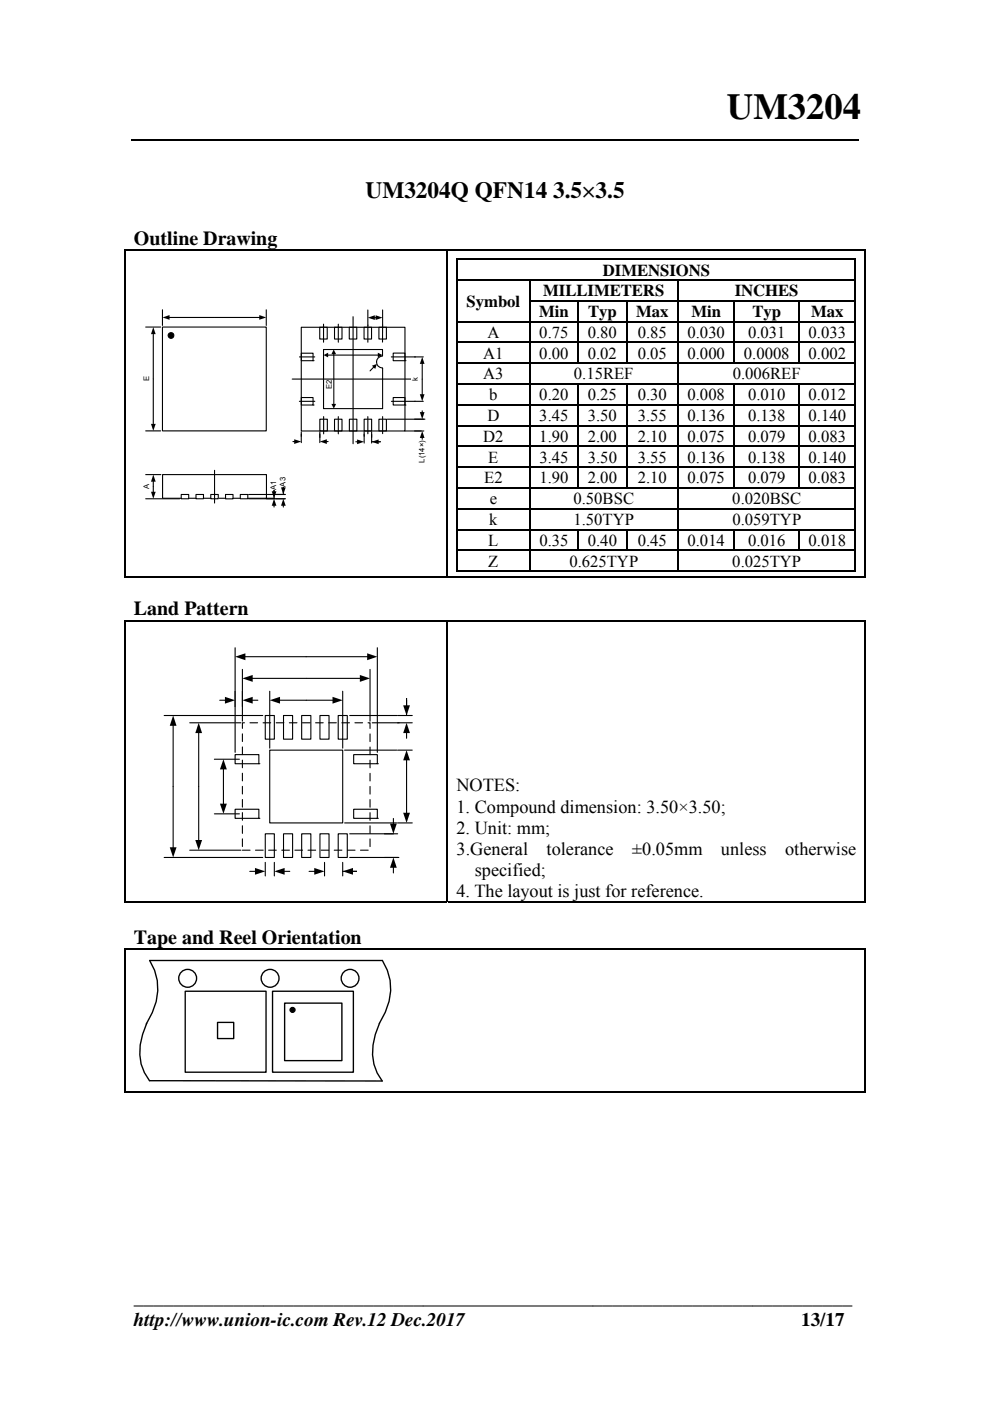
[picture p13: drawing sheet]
<svg xmlns="http://www.w3.org/2000/svg" width="210mm" height="297mm" viewBox="0 0 210 297" stroke-linecap="round" stroke-linejoin="round" font-family="sans-serif">
<defs><g id="words">
<text font-size="7.8" x="154.2" y="25.2">UM3204</text>
<text font-size="4.9" x="77.5" y="42">UM3204Q QFN14 3.5×3.5</text>
<g font-size="4.2">
<text x="28.4" y="51.9">Outline Drawing</text>
<text x="28.4" y="130.5">Land Pattern</text>
<text x="28.4" y="200.2">Tape and Reel Orientation</text>
<text x="28.4" y="276.4">________________________________________________________________________</text>
</g>
<g font-size="4.1">
<text x="28.4" y="281.2">http://www.union-ic.com Rev.12 Dec.2017</text>
<text x="169.9" y="281.2">13/17</text>
</g>
<g font-size="3.9">
<text x="96.8" y="167.8">NOTES:</text>
<text x="96.8" y="172.3">1. Compound dimension: 3.50×3.50;</text>
<text x="96.8" y="176.7">2. Unit: mm;</text>
<text x="96.8" y="181.2">3.General</text>
<text x="100.7" y="185.7">specified;</text>
<text x="115.9" y="181.2">tolerance</text>
<text x="134.1" y="181.2">±0.05mm</text>
<text x="152.9" y="181.2">unless</text>
<text x="166.5" y="181.2">otherwise</text>
<text x="96.8" y="190.1">4. The layout is just for reference.</text>
</g>
<g font-size="3.5">
<text x="127.8" y="58.4">DIMENSIONS</text>
<text x="99" y="65">Symbol</text>
<text x="115.2" y="62.8">MILLIMETERS</text>
<text x="155.8" y="62.8">INCHES</text>
<text x="103.4" y="71.6">A</text>
<text x="114.3" y="67.2">Min</text>
<text x="114.4" y="71.6">0.75</text>
<text x="124.7" y="71.6">0.80</text>
<text x="124.7" y="67.2">Typ</text>
<text x="134.9" y="67.2">Max</text>
<text x="135.3" y="71.6">0.85</text>
<text x="145.8" y="71.6">0.030</text>
<text x="146.7" y="67.2">Min</text>
<text x="158.7" y="71.6">0.031</text>
<text x="159.6" y="67.2">Typ</text>
<text x="171.5" y="71.6">0.033</text>
<text x="172.1" y="67.2">Max</text>
<text x="102.5" y="76">A1</text>
<text x="114.4" y="76">0.00</text>
<text x="124.7" y="76">0.02</text>
<text x="135.3" y="76">0.05</text>
<text x="145.8" y="76">0.000</text>
<text x="157.8" y="76">0.0008</text>
<text x="171.5" y="76">0.002</text>
<text x="102.5" y="80.4">A3</text>
<text x="121.7" y="80.4">0.15REF</text>
<text x="155.4" y="80.4">0.006REF</text>
<text x="103.4" y="89.3">D</text>
<text x="103.8" y="84.9">b</text>
<text x="114.4" y="89.3">3.45</text>
<text x="114.4" y="84.9">0.20</text>
<text x="124.7" y="89.3">3.50</text>
<text x="124.7" y="84.9">0.25</text>
<text x="135.3" y="89.3">3.55</text>
<text x="135.3" y="84.9">0.30</text>
<text x="145.8" y="89.3">0.136</text>
<text x="145.8" y="84.9">0.008</text>
<text x="158.7" y="89.3">0.138</text>
<text x="158.7" y="84.9">0.010</text>
<text x="171.5" y="89.3">0.140</text>
<text x="171.5" y="84.9">0.012</text>
<text x="102.5" y="93.7">D2</text>
<text x="114.4" y="93.7">1.90</text>
<text x="124.7" y="93.7">2.00</text>
<text x="135.3" y="93.7">2.10</text>
<text x="145.8" y="93.7">0.075</text>
<text x="158.7" y="93.7">0.079</text>
<text x="171.5" y="93.7">0.083</text>
<text x="103.6" y="98.1">E</text>
<text x="114.4" y="98.1">3.45</text>
<text x="124.7" y="98.1">3.50</text>
<text x="135.3" y="98.1">3.55</text>
<text x="145.8" y="98.1">0.136</text>
<text x="158.7" y="98.1">0.138</text>
<text x="171.5" y="98.1">0.140</text>
<text x="102.7" y="102.5">E2</text>
<text x="103.9" y="106.9">e</text>
<text x="114.4" y="102.5">1.90</text>
<text x="121.6" y="106.9">0.50BSC</text>
<text x="124.7" y="102.5">2.00</text>
<text x="135.3" y="102.5">2.10</text>
<text x="145.8" y="102.5">0.075</text>
<text x="155.3" y="106.9">0.020BSC</text>
<text x="158.7" y="102.5">0.079</text>
<text x="171.5" y="102.5">0.083</text>
<text x="103.8" y="111.3">k</text>
<text x="121.6" y="111.3">1.50TYP</text>
<text x="155.3" y="111.3">0.059TYP</text>
<text x="103.6" y="115.7">L</text>
<text x="114.4" y="115.7">0.35</text>
<text x="124.7" y="115.7">0.40</text>
<text x="135.3" y="115.7">0.45</text>
<text x="145.8" y="115.7">0.014</text>
<text x="158.7" y="115.7">0.016</text>
<text x="171.5" y="115.7">0.018</text>
<text x="103.6" y="120.1">Z</text>
<text x="120.8" y="120.1">0.625TYP</text>
<text x="155.3" y="120.1">0.025TYP</text>
</g>
<g font-size="1.6">
<text x="31.6" y="80.9" transform="rotate(-90 31.6 80.9)">E</text>
<text x="70.4" y="82.4" transform="rotate(-90 70.4 82.4)">E2</text>
<text x="88.6" y="80.8" transform="rotate(-90 88.6 80.8)">k</text>
<text x="90" y="98.1" transform="rotate(-90 90 98.1)">L(14×)</text>
<text x="31.6" y="103.7" transform="rotate(-90 31.6 103.7)">A</text>
<text x="58.6" y="103.9" transform="rotate(-90 58.6 103.9)">A1</text>
<text x="60.6" y="103.2" transform="rotate(-90 60.6 103.2)">A3</text>
</g>
</g></defs>
<path d="M27.9 29.7h154.3" fill="none" stroke="#000" stroke-width=".25"/>
<path d="M85 16.7h98.3v10.6h-98.3z" fill="#fff"/>
<path d="M34.5 65.7v3.3zM56.5 65.7v3.3z" fill-rule="evenodd" fill="#fff"/>
<path d="M34.5 65.7v3.3zM35.8 67.3h19.3M56.5 65.7v3.3z" fill="none" stroke="#000" stroke-width=".23"/>
<path d="M34.5 67.3l1.5-.5v1zM55 66.8l1.5 .5-1.5 .5z" fill="#000"/>
<path d="M44.9 65h1.2v1.9h-1.2z" fill="#fff"/>
<path d="M30.9 91.4h3.2zM30.9 69.3h3.2z" fill-rule="evenodd" fill="#fff"/>
<path d="M30.9 69.3h3.2zM32.5 70.7v19.3M30.9 91.4h3.2z" fill="none" stroke="#000" stroke-width=".23"/>
<path d="M32.5 69.3l.5 1.5h-1zM32 89.9h1l-.5 1.5z" fill="#000"/>
<path d="M30.2 79.8h1.9v1.1h-1.9z" fill="#fff"/>
<path d="M34.5 100.6h22v5h-22z" fill="none" stroke="#000" stroke-width=".23"/>
<path d="M38.4 104.8h1.6v.9h-1.6z" fill="#fff"/>
<path d="M38.4 104.8h1.6v.9h-1.6z" fill="none" stroke="#000" stroke-width=".23"/>
<path d="M41.6 104.8h1.6v.9h-1.6z" fill="#fff"/>
<path d="M41.6 104.8h1.6v.9h-1.6z" fill="none" stroke="#000" stroke-width=".23"/>
<path d="M44.7 104.8h1.6v.9h-1.6z" fill="#fff"/>
<path d="M44.7 104.8h1.6v.9h-1.6z" fill="none" stroke="#000" stroke-width=".23"/>
<path d="M47.8 104.8h1.6v1h-1.6z" fill="#fff"/>
<path d="M47.8 104.8h1.6v1h-1.6z" fill="none" stroke="#000" stroke-width=".23"/>
<path d="M51 104.8h1.6v.9h-1.6z" fill="#fff"/>
<path d="M51 104.8h1.6v.9h-1.6z" fill="none" stroke="#000" stroke-width=".23"/>
<path d="M30.9 105.7h7.2zM30.9 100.6h3.2z" fill-rule="evenodd" fill="#fff"/>
<path d="M30.9 105.7h7.2zM30.9 100.6h3.2zM32.5 102v2.4" fill="none" stroke="#000" stroke-width=".23"/>
<path d="M32.5 100.6l.5 1.5h-1zM32 104.3h1l-.5 1.4z" fill="#000"/>
<path d="M56.5 105.7h1.8zM56.5 105.6h1.8zM58.1 102.9v2.7z" fill-rule="evenodd" fill="#fff"/>
<path d="M56.5 105.7h1.8zM56.5 105.6h1.8zM58.1 102.9v2.7zM58.1 103.9v.4M58.1 107.1v.4" fill="none" stroke="#000" stroke-width=".23"/>
<path d="M58.1 105.7l.5 1.5h-1zM57.6 104.2h1l-.5 1.4z" fill="#000"/>
<path d="M57.1 101.9h2v2h-2z" fill="#fff"/>
<path d="M52.7 105.7h7.7M52.7 104.8h7.7" fill="none" stroke="#000" stroke-width=".23"/>
<path d="M58.5 105.7h2zM58.5 104.8h2zM60.1 102.2v2.6z" fill-rule="evenodd" fill="#fff"/>
<path d="M58.5 105.7h2zM58.5 104.8h2zM60.1 102.2v2.6zM60.1 103.1v.4M60.1 107.1v.4" fill="none" stroke="#000" stroke-width=".23"/>
<path d="M60.1 105.7l.5 1.5h-1zM59.6 103.3h1l-.5 1.5z" fill="#000"/>
<path d="M59.1 101.2h2v2h-2z" fill="#fff"/>
<g fill="none" stroke="#000" stroke-width=".23">
<path d="M34.5 69.3h22v22.1h-22zM63.5 75.7h3.3M63.9 74.9h2.5v1.6h-2.5zM63.9 69.4h22v22h-22zM66.4 76.5h.1M67.8 69.4h1.6v2.5h-1.6zM68.6 68.7v3.9M71 69.4h1.5v2.5h-1.5zM71.8 68.7v3.9M74.1 69.4h1.6v2.5h-1.6zM74.9 67.1v27M77.2 69.4h1.6v2.5h-1.6z"/>
<path d="M78 68.9v3.7M80.4 69.4h1.6v2.5h-1.6zM81.2 68.9l-.1 3.6M83 75.7h5.1M83.4 74.9h2.5v1.6h-2.5zM85.9 76.5h.1M62 80.4h25.7M63.5 85.1h3.3M63.9 84.3h2.5v1.6h-2.5zM66.4 85.9h.1M67.8 88.9h1.6v2.5h-1.6zM68.6 88.3v3.7"/>
<path d="M71 88.9h1.5v2.5h-1.5zM71.8 88.3v3.7M74.1 88.9h1.6v2.5h-1.6zM77.2 88.9h1.6v2.5h-1.6zM78 88.3v3.7M80.4 88.9h1.6v2.5h-1.6zM81.2 88.3v3.6M83 85.1h5.1M83.4 84.3h2.5v1.6h-2.5zM85.9 85.9h.1"/>
<circle cx="36.3" cy="71.1" r=".61"/>
</g>
<circle cx="36.3" cy="71.1" r=".61" fill="#000"/>
<path d="M78 65.7v3.3zM81.2 65.7v3.3z" fill-rule="evenodd" fill="#fff"/>
<path d="M78 65.7v3.3zM79.4 67.4h.4M81.2 65.7v3.3z" fill="none" stroke="#000" stroke-width=".23"/>
<path d="M78 67.4l1.5-.6v1zM79.7 66.8l1.5 .6-1.5 .4z" fill="#000"/>
<path d="M63.9 92v1.9zM67.8 92v1.9z" fill-rule="evenodd" fill="#fff"/>
<path d="M62.1 93.6h.4M63.9 92v1.9zM67.8 92v1.9zM69.2 93.6h.4" fill="none" stroke="#000" stroke-width=".23"/>
<path d="M62.4 93.1l1.5 .5-1.5 .5zM67.8 93.6l1.5-.5v1z" fill="#000"/>
<path d="M77.2 92.1v1.8zM78.8 92.1v1.8zM78.8 93.7h4.5z" fill-rule="evenodd" fill="#fff"/>
<path d="M75.5 93.7h.4M77.2 92.1v1.8zM78.8 92.1v1.8zM78.8 93.7h4.5zM80.2 93.7h.4" fill="none" stroke="#000" stroke-width=".23"/>
<path d="M75.7 93.2l1.5 .5-1.5 .5zM78.8 93.7l1.5-.5v1z" fill="#000"/>
<path d="M80.9 92.7h4.7v1.9h-4.7z" fill="#fff"/>
<path d="M87.9 91.4h2zM87.9 88.9h2z" fill-rule="evenodd" fill="#fff"/>
<path d="M87.9 91.4h2zM87.9 88.9h2zM89.6 87.1v.4M89.6 92.7v.4" fill="none" stroke="#000" stroke-width=".23"/>
<path d="M89.6 91.4l.4 1.5h-1zM89 87.4h1l-.4 1.5z" fill="#000"/>
<path d="M88.6 93.4h1.9v4.7h-1.9z" fill="#fff"/>
<path d="M82.1 88.9h8" fill="none" stroke="#000" stroke-width=".23"/>
<path d="M87.9 85.1h1.9zM87.9 75.7h1.9z" fill-rule="evenodd" fill="#fff"/>
<path d="M87.9 75.7h1.9zM89.6 77v6.7M87.9 85.1h1.9z" fill="none" stroke="#000" stroke-width=".23"/>
<path d="M89.6 75.7l.4 1.5h-1zM89 83.6h1l-.4 1.5z" fill="#000"/>
<path d="M87.2 80h2v.8h-2z" fill="#fff"/>
<path d="M68.6 74.1h12.5v1.4a1.29 1.29 0 0 0-1.2 1.3 1.29 1.29 0 0 0 1.3 1.2v8.6h-12.6zM69.5 75.3h10.8M70.8 75v10.8M79.3 77.8l-.8 .8M45.5 99.7v7M63.9 91.6v.9M67.8 91.6v1.2M77.2 91.5v1M78.8 91.6v1.2M85.9 91.4h3.4" fill="none" stroke="#000" stroke-width=".23"/>
<path d="M68.6 75.3l1-.5v1zM70.8 74.1l.5 1h-1zM78.9 77.5l1-.3-.3 1zM80.1 74.8l1 .5-1 .5zM70.3 85.6h1l-.5 1z" fill="#000"/>
<g fill="#000">
<path d="M26.3 52.8h.4v.3h-.4zM94.7 52.8h.4v.3h-.4zM96.8 54.8h.3v.4h-.3zM96.8 59.2h.3v.4h-.3zM112.1 59.2h.4v.4h-.4zM143.6 59.2h.4v.4h-.4zM181.3 54.8h.3v.4h-.3zM181.3 54.8h.3v.3h-.3zM181.3 59.2h.3v.4h-.3zM183.4 52.8h.3v.3h-.3zM96.8 63.6h.3v.4h-.3zM96.8 68h.3v.4h-.3z"/>
<path d="M96.8 72.4h.3v.4h-.3zM96.8 76.9h.3v.3h-.3zM112.1 63.6h.4v.4h-.4zM112.1 68h.4v.4h-.4zM112.1 72.4h.4v.4h-.4zM112.1 76.9h.4v.3h-.4zM122.5 63.6h.3v.4h-.3zM122.5 68h.3v.4h-.3zM122.5 72.4h.3v.4h-.3zM132.7 63.6h.4v.4h-.4zM132.7 68h.4v.4h-.4zM132.7 72.4h.4v.4h-.4z"/>
<path d="M143.6 63.6h.4v.4h-.4zM143.6 68h.4v.4h-.4zM143.6 72.4h.4v.4h-.4zM143.6 76.9h.4v.3h-.4zM155.6 63.6h.4v.4h-.4zM155.6 68h.4v.4h-.4zM155.6 72.4h.4v.4h-.4zM169.3 63.6h.3v.4h-.3zM169.3 68h.3v.4h-.3zM169.3 72.4h.3v.4h-.3zM181.3 63.6h.3v.4h-.3zM181.3 68h.3v.4h-.3z"/>
<path d="M181.3 72.4h.3v.4h-.3zM181.3 76.9h.3v.3h-.3zM96.8 81.3h.3v.3h-.3zM96.8 85.7h.3v.3h-.3zM96.8 90.1h.3v.3h-.3zM96.8 94.5h.3v.3h-.3zM96.8 98.9h.3v.4h-.3zM112.1 81.3h.4v.3h-.4zM112.1 85.7h.4v.3h-.4zM112.1 90.1h.4v.3h-.4zM112.1 94.5h.4v.3h-.4zM112.1 98.9h.4v.4h-.4z"/>
<path d="M122.5 81.3h.3v.3h-.3zM122.5 85.7h.3v.3h-.3zM122.5 90.1h.3v.3h-.3zM122.5 94.5h.3v.3h-.3zM122.5 98.9h.3v.4h-.3zM132.7 81.3h.4v.3h-.4zM132.7 85.7h.4v.3h-.4zM132.7 90.1h.4v.3h-.4zM132.7 94.5h.4v.3h-.4zM132.7 98.9h.4v.4h-.4zM143.6 81.3h.4v.3h-.4zM143.6 85.7h.4v.3h-.4z"/>
<path d="M143.6 90.1h.4v.3h-.4zM143.6 94.5h.4v.3h-.4zM143.6 98.9h.4v.4h-.4zM155.6 81.3h.4v.3h-.4zM155.6 85.7h.4v.3h-.4zM155.6 90.1h.4v.3h-.4zM155.6 94.5h.4v.3h-.4zM155.6 98.9h.4v.4h-.4zM169.3 81.3h.3v.3h-.3zM169.3 85.7h.3v.3h-.3zM169.3 90.1h.3v.3h-.3zM169.3 94.5h.3v.3h-.3z"/>
<path d="M169.3 98.9h.3v.4h-.3zM181.3 81.3h.3v.3h-.3zM181.3 85.7h.3v.3h-.3zM181.3 90.1h.3v.3h-.3zM181.3 94.5h.3v.3h-.3zM181.3 98.9h.3v.4h-.3zM96.8 103.3h.3v.4h-.3zM96.8 107.7h.3v.4h-.3zM96.8 112.1h.3v.4h-.3zM96.8 116.5h.3v.4h-.3zM112.1 103.3h.4v.4h-.4zM112.1 107.7h.4v.4h-.4z"/>
<path d="M112.1 112.1h.4v.4h-.4zM112.1 116.5h.4v.4h-.4zM122.5 112.1h.3v.4h-.3zM132.7 112.1h.4v.4h-.4zM143.6 103.3h.4v.4h-.4zM143.6 107.7h.4v.4h-.4zM143.6 112.1h.4v.4h-.4zM143.6 116.5h.4v.4h-.4zM155.6 112.1h.4v.4h-.4zM169.3 112.1h.3v.4h-.3zM181.3 103.3h.3v.4h-.3zM181.3 107.7h.3v.4h-.3z"/>
<path d="M181.3 112.1h.3v.4h-.3zM181.3 116.5h.3v.4h-.3zM181.3 121h.3v.3h-.3zM183.4 122.1h.3v.4h-.3z"/>
</g>
<g fill="none" stroke="#000" stroke-width=".34">
<path d="M26.3 53h68.4M26.5 53.1v69.4M94.9 53.1v69.4M95.1 53h88.3M96.8 55h84.5M97 55.2v4M97 59.6v4M97.1 59.4h15M112.3 59.6v4M112.5 59.4h31.1M143.8 59.6v4M144 59.4h37.3"/>
<path d="M181.4 55.2v4M181.4 59.6v4M183.5 53.1v69.4M97 64v4M97 68.4v4M97 72.8v4.1M97 77.2v4.1M97.1 68.2h15M97.1 72.6h15M97.1 77h15M112.3 64v4M112.3 68.4v4"/>
<path d="M112.3 72.8v4.1M112.3 77.2v4.1M112.5 63.8h10M112.5 68.2h10M112.5 72.6h10M112.5 77h31.1M122.6 64v4M122.6 68.4v4M122.6 72.8v4.1M122.8 63.8h9.9M122.8 68.2h9.9M122.8 72.6h9.9"/>
<path d="M132.9 64v4M132.9 68.4v4M132.9 72.8v4.1M133.1 63.8h10.5M133.1 68.2h10.5M133.1 72.6h10.5M143.8 64v4M143.8 68.4v4M143.8 72.8v4.1M143.8 77.2v4.1M144 63.8h11.6M144 68.2h11.6"/>
<path d="M144 72.6h11.6M144 77h37.3M155.8 64v4M155.8 68.4v4M155.8 72.8v4.1M156 63.8h13.3M156 68.2h13.3M156 72.6h13.3M169.5 64v4M169.5 68.4v4M169.5 72.8v4.1M169.6 63.8h11.7"/>
<path d="M169.6 68.2h11.7M169.6 72.6h11.7M181.4 64v4M181.4 68.4v4M181.4 72.8v4.1M181.4 77.2v4.1M97 81.6v4.1M97 86v4.1M97 90.4v4.1M97 94.8v4.1M97 99.3v4M97.1 81.4h15"/>
<path d="M97.1 85.8h15M97.1 90.3h15M97.1 94.7h15M97.1 99.1h15M112.3 81.6v4.1M112.3 86v4.1M112.3 90.4v4.1M112.3 94.8v4.1M112.3 99.3v4M112.5 81.4h10M112.5 85.8h10M112.5 90.3h10"/>
<path d="M112.5 94.7h10M112.5 99.1h10M122.6 81.6v4.1M122.6 86v4.1M122.6 90.4v4.1M122.6 94.8v4.1M122.6 99.3v4M122.8 81.4h9.9M122.8 85.8h9.9M122.8 90.3h9.9M122.8 94.7h9.9M122.8 99.1h9.9"/>
<path d="M132.9 81.6v4.1M132.9 86v4.1M132.9 90.4v4.1M132.9 94.8v4.1M132.9 99.3v4M133.1 81.4h10.5M133.1 85.8h10.5M133.1 90.3h10.5M133.1 94.7h10.5M133.1 99.1h10.5M143.8 81.6v4.1M143.8 86v4.1"/>
<path d="M143.8 90.4v4.1M143.8 94.8v4.1M143.8 99.3v4M144 81.4h11.6M144 85.8h11.6M144 90.3h11.6M144 94.7h11.6M144 99.1h11.6M155.8 81.6v4.1M155.8 86v4.1M155.8 90.4v4.1M155.8 94.8v4.1"/>
<path d="M155.8 99.3v4M156 81.4h13.3M156 85.8h13.3M156 90.3h13.3M156 94.7h13.3M156 99.1h13.3M169.5 81.6v4.1M169.5 86v4.1M169.5 90.4v4.1M169.5 94.8v4.1M169.5 99.3v4M169.6 81.4h11.7"/>
<path d="M169.6 85.8h11.7M169.6 90.3h11.7M169.6 94.7h11.7M169.6 99.1h11.7M181.4 81.6v4.1M181.4 86v4.1M181.4 90.4v4.1M181.4 94.8v4.1M181.4 99.3v4M97 103.7v4M97 108.1v4M97 112.5v4"/>
<path d="M97 116.9v4.4M97.1 103.5h15M97.1 107.9h15M97.1 112.3h15M97.1 116.7h15M112.3 103.7v4M112.3 108.1v4M112.3 112.5v4M112.3 116.9v4.4M112.5 103.5h31.1M112.5 107.9h31.1M112.5 112.3h10"/>
<path d="M112.5 116.7h31.1M122.6 112.5v4M122.8 112.3h9.9M132.9 112.5v4M133.1 112.3h10.5M143.8 103.7v4M143.8 108.1v4M143.8 112.5v4M143.8 116.9v4.4M144 103.5h37.3M144 107.9h37.3M144 112.3h11.6"/>
<path d="M144 116.7h37.3M155.8 112.5v4M156 112.3h13.3M169.5 112.5v4M169.6 112.3h11.7M181.4 103.7v4M181.4 108.1v4M181.4 112.5v4M181.4 116.9v4.4M26.3 122.3h68.4M95.1 122.3h88.3M96.8 121.1h15.3"/>
<path d="M112.5 121.1h31.1M144 121.1h37.3"/>
</g>
<path d="M57.2 146.6v12zM72.7 146.6v12z" fill-rule="evenodd" fill="#fff"/>
<path d="M57.2 146.6v12zM59.2 148.5h11.5M72.7 146.6v12z" fill="none" stroke="#000" stroke-width=".23"/>
<path d="M57.2 148.5l2.2-.8v1.5zM70.5 147.7l2.2 .8-2.2 .7z" fill="#000"/>
<path d="M63.1 145.7h3.7v2.3h-3.7z" fill="#fff"/>
<path d="M49.9 137.3v22.2zM80 137.3v22.2z" fill-rule="evenodd" fill="#fff"/>
<path d="M49.9 137.3v22.2zM51.9 139.2h26.2M80 137.3v22.2z" fill="none" stroke="#000" stroke-width=".23"/>
<path d="M49.9 139.2l2.1-.7v1.5zM77.9 138.5l2.1 .7-2.1 .8z" fill="#000"/>
<path d="M63.1 136.5h3.7v2.3h-3.7z" fill="#fff"/>
<path d="M45.5 172.6h5.3zM45.5 161h5.3z" fill-rule="evenodd" fill="#fff"/>
<path d="M45.5 172.6h5.3zM45.5 161h5.3zM47.4 163v7.6" fill="none" stroke="#000" stroke-width=".23"/>
<path d="M47.4 161l.7 2.1h-1.4zM46.7 170.4h1.4l-.7 2.2z" fill="#000"/>
<path d="M44.6 164.9h2.3v3.7h-2.3z" fill="#fff"/>
<path d="M34.8 181.8h20.9zM34.8 151.7h20.9z" fill-rule="evenodd" fill="#fff"/>
<path d="M34.8 151.7h20.9zM36.7 153.7v26.1M34.8 181.8h20.9z" fill="none" stroke="#000" stroke-width=".23"/>
<path d="M36.7 151.7l.7 2.2h-1.4zM36 179.6h1.4l-.7 2.2z" fill="#000"/>
<path d="M34 164.9h2.3v3.7h-2.3z" fill="#fff"/>
<path d="M56.3 182.8v2.9zM58.2 182.8v2.9z" fill-rule="evenodd" fill="#fff"/>
<path d="M53 184.7h1.3M56.3 182.8v2.9zM58.2 182.8v2.9zM60.2 184.7h1.3" fill="none" stroke="#000" stroke-width=".23"/>
<path d="M54.1 184l2.2 .7-2.2 .8zM58.2 184.7l2.2-.7v1.5z" fill="#000"/>
<path d="M49 183.6h3.7v2.3h-3.7z" fill="#fff"/>
<path d="M68.8 182.8v2.9zM72.7 182.8v2.9zM72.7 184.7h5z" fill-rule="evenodd" fill="#fff"/>
<path d="M65.6 184.7h1.2M68.8 182.8v2.9zM72.7 182.8v2.9zM72.7 184.7h5zM74.7 184.7h1.3" fill="none" stroke="#000" stroke-width=".23"/>
<path d="M66.7 184l2.1 .7-2.1 .8zM72.7 184.7l2.2-.7v1.5z" fill="#000"/>
<path d="M75.9 183.6h3.7v2.3h-3.7z" fill="#fff"/>
<path d="M84.3 174.5h3.1zM84.3 159h3.1z" fill-rule="evenodd" fill="#fff"/>
<path d="M84.3 159h3.1zM84.3 174.5h3.1zM86.2 161v11.5" fill="none" stroke="#000" stroke-width=".23"/>
<path d="M86.2 159l.8 2.2h-1.5zM85.5 172.3h1.5l-.8 2.2z" fill="#000"/>
<path d="M83.5 164.9h2.2v3.7h-2.2z" fill="#fff"/>
<path d="M49.9 160h5v1.9h-5zM49.9 171.6h5v1.9h-5zM54.9 161.9h.1M54.9 173.5h.1" fill="none" stroke="#000" stroke-width=".23"/>
<path d="M51.4 153.2h27.1v27.1h-27.1z" fill="none" stroke="#000" stroke-width=".23" stroke-dasharray="1.6 1.2"/>
<path d="M51.4 141.9v11zM78.5 141.9v11z" fill-rule="evenodd" fill="#fff"/>
<path d="M51.4 141.9v11zM53.4 143.8h23.1M78.5 141.9v11z" fill="none" stroke="#000" stroke-width=".23"/>
<path d="M51.4 143.8l2.2-.7v1.5zM76.3 143.1l2.2 .7-2.2 .8z" fill="#000"/>
<path d="M63.1 141.1h3.7v2.3h-3.7z" fill="#fff"/>
<path d="M49.9 146.6v3.2zM51.4 146.6v3.2z" fill-rule="evenodd" fill="#fff"/>
<path d="M46.6 148.5h1.3M49.9 146.6v3.2zM51.4 146.6v3.2zM53.4 148.5h1.3" fill="none" stroke="#000" stroke-width=".23"/>
<path d="M47.7 147.7l2.2 .8-2.2 .7zM51.4 148.5l2.2-.8v1.5z" fill="#000"/>
<path d="M42.6 147.3h3.7v2.3h-3.7z" fill="#fff"/>
<path d="M84.3 153.2h3.1zM84.3 151.7h3.1zM86.2 146.2v5.5z" fill-rule="evenodd" fill="#fff"/>
<path d="M84.3 153.2h3.1zM84.3 151.7h3.1zM86.2 146.2v5.5zM86.2 148.4v1.3M86.2 155.2v1.3" fill="none" stroke="#000" stroke-width=".23"/>
<path d="M86.2 153.2l.8 2.2h-1.5zM85.5 149.5h1.5l-.8 2.2z" fill="#000"/>
<path d="M85.1 144.3h2.3v3.7h-2.3z" fill="#fff"/>
<path d="M56.3 176.8h1.9v5h-1.9zM60.1 176.8h2v5h-2zM64 176.8h1.9v5h-1.9zM67.9 176.8h1.9v5h-1.9zM71.7 176.8h2v5h-2z" fill="none" stroke="#000" stroke-width=".23"/>
<path d="M40.2 180.3h10.9zM40.2 153.2h10.9z" fill-rule="evenodd" fill="#fff"/>
<path d="M40.2 153.2h10.9zM42.1 155.2v23.1M40.2 180.3h10.9z" fill="none" stroke="#000" stroke-width=".23"/>
<path d="M42.1 153.2l.8 2.2h-1.5zM41.4 178.1h1.5l-.8 2.2z" fill="#000"/>
<path d="M39.4 164.9h2.3v3.7h-2.3z" fill="#fff"/>
<path d="M74.2 151.7h10M79 153.2h5.7" fill="none" stroke="#000" stroke-width=".23"/>
<path d="M81.5 181.8h2.8zM81.5 176.8h2.8z" fill-rule="evenodd" fill="#fff"/>
<path d="M81.5 176.8h2.8zM83.4 173.5v1.3M81.5 181.8h2.8zM83.4 183.8v1.3" fill="none" stroke="#000" stroke-width=".23"/>
<path d="M82.7 174.6h1.5l-.8 2.2zM83.4 181.8l.8 2.2h-1.5z" fill="#000"/>
<path d="M80.7 177.4h2.3v3.7h-2.3z" fill="#fff"/>
<g fill="none" stroke="#000" stroke-width=".23">
<path d="M56.3 151.7h1.9v5h-1.9zM57.2 159h15.5v15.5h-15.5zM60.1 151.7h2v5h-2zM64 151.7h1.9v5h-1.9zM67.9 151.7h1.9v5h-1.9zM71.7 151.7h2v5h-2zM73.1 159h11M75 160h5v1.9h-5zM73.1 174.5h11M74.2 176.8h9.2M75 171.6h5v1.9h-5zM80 161.9h.1"/>
<path d="M80 173.5h.1M74.2 181.8h10.4"/>
</g>
<path d="M26.3 131.4h.4v.4h-.4zM94.7 131.4h.4v.4h-.4zM183.4 131.4h.3v.4h-.3zM183.4 191h.3v.3h-.3z" fill="#000"/>
<path d="M26.3 131.6h68.4M26.5 131.8v59.5M94.9 131.8v59.5M95.1 131.6h88.3M183.5 131.8v59.5M26.3 191.2h68.4M95.1 191.2h88.3" fill="none" stroke="#000" stroke-width=".34"/>
<path d="M80.5 217a12.6 12.6 0 0 0 1.6-11.3l-1-2.1h-49.4a11.2 11.2 0 0 1 .6 11.1l-1.3 2.4M80.5 216.9a12.5 12.5 0 0 0-.5 10.6l1.1 1.7-49.4-.1a10.1 10.1 0 0 1-1.5-9.8l.9-2.3" fill="none" stroke="#000" stroke-width=".29"/>
<circle cx="39.8" cy="207.4" r="1.9" fill="#fff"/>
<circle cx="39.8" cy="207.4" r="1.9" fill="none" stroke="#000" stroke-width=".29"/>
<circle cx="57.3" cy="207.4" r="1.9" fill="#fff"/>
<circle cx="57.3" cy="207.4" r="1.9" fill="none" stroke="#000" stroke-width=".29"/>
<circle cx="74.3" cy="207.4" r="1.89" fill="#fff"/>
<circle cx="74.3" cy="207.4" r="1.89" fill="none" stroke="#000" stroke-width=".29"/>
<path d="M39.3 210.2h17.1v17.1h-17.1z" fill="#fff"/>
<path d="M39.3 210.2h17.1v17.1h-17.1z" fill="none" stroke="#000" stroke-width=".29"/>
<path d="M46.1 216.8h3.5v3.4h-3.5z" fill="#fff"/>
<path d="M46.1 216.8h3.5v3.4h-3.5z" fill="none" stroke="#000" stroke-width=".29"/>
<path d="M57.8 210.2h17.2v17.1h-17.2z" fill="#fff"/>
<path d="M57.8 210.2h17.2v17.1h-17.2z" fill="none" stroke="#000" stroke-width=".29"/>
<path d="M60.4 212.7h12.1v12.2h-12.1z" fill="#fff"/>
<g fill="none" stroke="#000" stroke-width=".29">
<path d="M60.4 212.7h12.1v12.2h-12.1z"/>
<circle cx="62" cy="214.1" r=".51"/>
</g>
<circle cx="62" cy="214.1" r=".51" fill="#000"/>
<path d="M26.3 201.1h.4v.3h-.4zM183.4 201.1h.3v.3h-.3zM183.4 231.3h.3v.3h-.3z" fill="#000"/>
<path d="M26.3 201.3h157.1M26.5 201.4v30.2M183.5 201.4v30.2M26.3 231.4h157.1" fill="none" stroke="#000" stroke-width=".34"/>
<use href="#words"/>
</svg>
